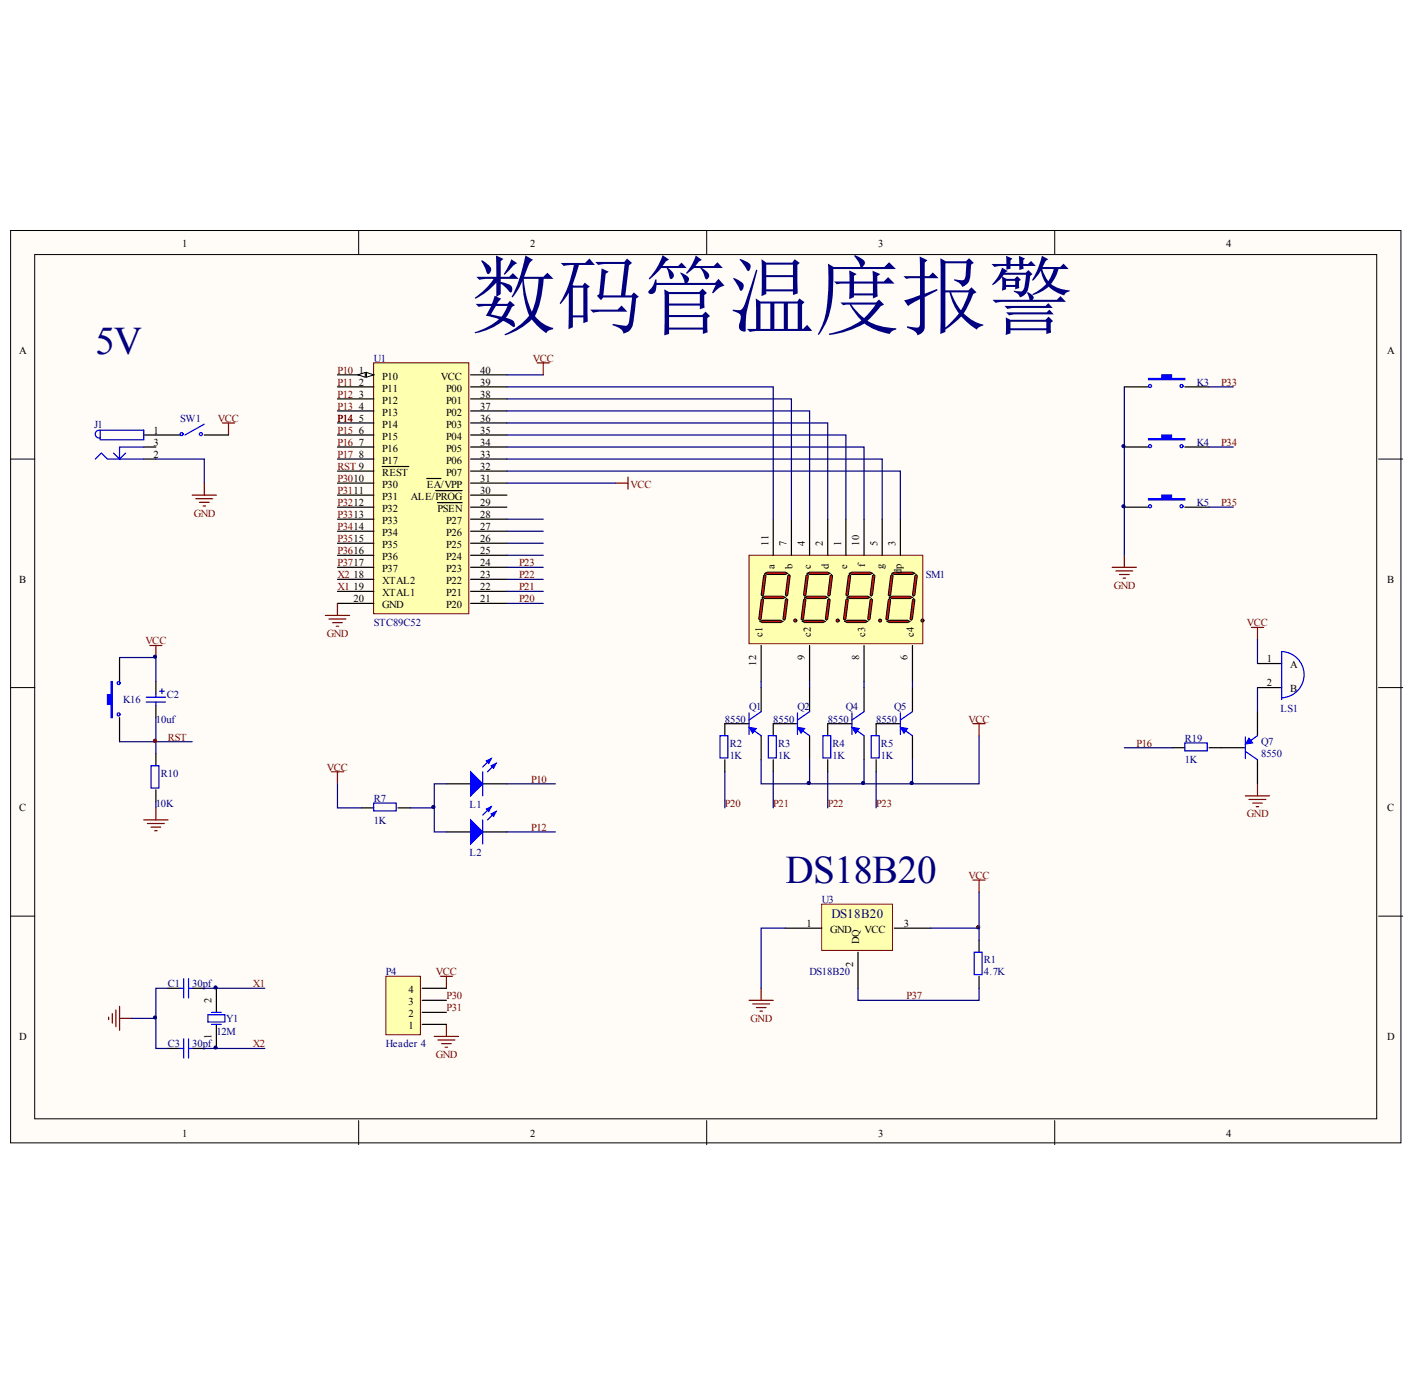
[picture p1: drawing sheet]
<svg xmlns="http://www.w3.org/2000/svg" width="100mm" height="98mm" viewBox="0 0 100 98" stroke-linecap="round" stroke-linejoin="round" font-family="sans-serif">
<defs><g id="words">
<text font-size="6.1" fill="#000080" x="33.2" y="23">数码管温度报警</text>
<g font-size="2.8" fill="#000080">
<text x="6.7" y="24.9">5V</text>
<text x="55.4" y="62.3">DS18B20</text>
</g>
<text font-size=".9" fill="#000080" x="58.7" y="64.8">DS18B20</text>
<g font-size=".7">
<text x="12.8" y="17.4">1</text>
<text x="37.4" y="17.4">2</text>
<text x="62" y="17.4">3</text>
<text x="86.5" y="17.4">4</text>
<text x="1.4" y="25">A</text>
<text x="25.3" y="26.4">1</text>
<text x="25.3" y="27.2">2</text>
<text x="25.3" y="28.1">3</text>
<text x="25.3" y="28.9">4</text>
<text x="25.3" y="29.8">5</text>
<text x="27" y="26.8">P10</text>
<text x="27" y="27.6">P11</text>
<text x="27" y="28.5">P12</text>
<text x="27" y="29.3">P13</text>
<text x="31.1" y="26.8">VCC</text>
<text x="31.5" y="29.3">P02</text>
<text x="31.5" y="28.5">P01</text>
<text x="31.5" y="27.6">P00</text>
<text x="33.9" y="29.8">36</text>
<text x="33.9" y="28.9">37</text>
<text x="33.9" y="28.1">38</text>
<text x="33.9" y="27.2">39</text>
<text x="33.9" y="26.4">40</text>
<text x="97.9" y="25">A</text>
<text x="10.8" y="30.6">1</text>
<text x="10.8" y="32.3">2</text>
<text x="10.8" y="31.5">3</text>
<text x="25.3" y="30.6">6</text>
<text x="25.3" y="31.5">7</text>
<text x="25.3" y="32.3">8</text>
<text x="27" y="30.2">P14</text>
<text x="27" y="31">P15</text>
<text x="27" y="31.9">P16</text>
<text x="27" y="32.7">P17</text>
<text x="27" y="33.6">REST</text>
<text x="27" y="34.4">P30</text>
<text x="27" y="35.3">P31</text>
<text x="29" y="35.3">ALE/PROG</text>
<text x="30.1" y="34.4">EA/VPP</text>
<text x="31.5" y="33.6">P07</text>
<text x="31.5" y="32.7">P06</text>
<text x="31.5" y="31.9">P05</text>
<text x="31.5" y="31">P04</text>
<text x="31.5" y="30.2">P03</text>
<text x="33.9" y="35.7">29</text>
<text x="33.9" y="34.9">30</text>
<text x="33.9" y="34">31</text>
<text x="33.9" y="33.2">32</text>
<text x="33.9" y="32.3">33</text>
<text x="33.9" y="31.5">34</text>
<text x="33.9" y="30.6">35</text>
<text x="1.4" y="41.1">B</text>
<text x="24.9" y="40.8">18</text>
<text x="24.9" y="41.6">19</text>
<text x="27" y="36.1">P32</text>
<text x="27" y="37">P33</text>
<text x="27" y="37.8">P34</text>
<text x="27" y="38.7">P35</text>
<text x="27" y="39.5">P36</text>
<text x="27" y="40.4">P37</text>
<text x="27" y="41.2">XTAL2</text>
<text x="30.9" y="36.1">PSEN</text>
<text x="31.5" y="41.2">P22</text>
<text x="31.5" y="40.4">P23</text>
<text x="31.5" y="39.5">P24</text>
<text x="31.5" y="38.7">P25</text>
<text x="31.5" y="37.8">P26</text>
<text x="31.5" y="37">P27</text>
<text x="33.9" y="41.6">22</text>
<text x="33.9" y="40.8">23</text>
<text x="33.9" y="39.9">24</text>
<text x="33.9" y="39.1">25</text>
<text x="33.9" y="38.2">26</text>
<text x="33.9" y="37.4">27</text>
<text x="33.9" y="36.6">28</text>
<text x="54.2" y="38.5" transform="rotate(-90 54.2 38.5)">11</text>
<text x="54.6" y="40.1" transform="rotate(-90 54.6 40.1)">a</text>
<text x="55.5" y="38.5" transform="rotate(-90 55.5 38.5)">7</text>
<text x="55.9" y="40.1" transform="rotate(-90 55.9 40.1)">b</text>
<text x="56.8" y="38.5" transform="rotate(-90 56.8 38.5)">4</text>
<text x="57.2" y="40.1" transform="rotate(-90 57.2 40.1)">c</text>
<text x="58.1" y="38.5" transform="rotate(-90 58.1 38.5)">2</text>
<text x="58.5" y="40.1" transform="rotate(-90 58.5 40.1)">d</text>
<text x="59.3" y="38.5" transform="rotate(-90 59.3 38.5)">1</text>
<text x="59.8" y="40.1" transform="rotate(-90 59.8 40.1)">e</text>
<text x="60.6" y="38.5" transform="rotate(-90 60.6 38.5)">10</text>
<text x="61" y="40" transform="rotate(-90 61 40)">f</text>
<text x="61.9" y="38.5" transform="rotate(-90 61.9 38.5)">5</text>
<text x="62.3" y="40.1" transform="rotate(-90 62.3 40.1)">g</text>
<text x="63.2" y="38.5" transform="rotate(-90 63.2 38.5)">3</text>
<text x="63.6" y="40.5" transform="rotate(-90 63.6 40.5)">dp</text>
<text x="97.9" y="41.1">B</text>
<text x="24.9" y="42.5">20</text>
<text x="27" y="42.1">XTAL1</text>
<text x="27" y="42.9">GND</text>
<text x="31.5" y="42.9">P20</text>
<text x="31.5" y="42.1">P21</text>
<text x="33.9" y="42.5">21</text>
<text x="53.4" y="47" transform="rotate(-90 53.4 47)">12</text>
<text x="53.8" y="44.9" transform="rotate(-90 53.8 44.9)">c1</text>
<text x="56.8" y="46.6" transform="rotate(-90 56.8 46.6)">9</text>
<text x="57.2" y="44.9" transform="rotate(-90 57.2 44.9)">c2</text>
<text x="60.6" y="46.6" transform="rotate(-90 60.6 46.6)">8</text>
<text x="61" y="44.9" transform="rotate(-90 61 44.9)">c3</text>
<text x="64" y="46.6" transform="rotate(-90 64 46.6)">6</text>
<text x="64.5" y="44.9" transform="rotate(-90 64.5 44.9)">c4</text>
<text x="89.4" y="46.7">1</text>
<text x="91" y="47.2">A</text>
<text x="89.4" y="48.4">2</text>
<text x="91" y="48.9">B</text>
<text x="1.4" y="57.2">C</text>
<text x="97.9" y="57.2">C</text>
<text x="56.9" y="65.4">1</text>
<text x="58.6" y="65.8">GND</text>
<text x="61" y="65.8">VCC</text>
<text x="63.8" y="65.4">3</text>
<text x="14.9" y="70.7" transform="rotate(-90 14.9 70.7)">2</text>
<text x="28.8" y="71.8">2</text>
<text x="28.8" y="70.9">3</text>
<text x="28.8" y="70.1">4</text>
<text x="60.2" y="68.2" transform="rotate(-90 60.2 68.2)">2</text>
<text x="60.6" y="66.6" transform="rotate(-90 60.6 66.6)">DQ</text>
<text x="1.4" y="73.4">D</text>
<text x="14.9" y="73.3" transform="rotate(-90 14.9 73.3)">1</text>
<text x="28.8" y="72.6">1</text>
<text x="97.9" y="73.4">D</text>
<text x="12.8" y="80.2">1</text>
<text x="37.4" y="80.2">2</text>
<text x="62" y="80.2">3</text>
<text x="86.5" y="80.2">4</text>
</g>
<g font-size=".7" fill="#000080">
<text x="12.7" y="29.8">SW1</text>
<text x="26.4" y="25.5">U1</text>
<text x="84.5" y="27.2">K3</text>
<text x="6.6" y="30.2">J1</text>
<text x="84.5" y="31.5">K4</text>
<text x="84.5" y="35.7">K5</text>
<text x="65.3" y="40.8">SM1</text>
<text x="26.4" y="44.2">STC89C52</text>
<text x="8.7" y="49.6">K16</text>
<text x="11" y="51">10uf</text>
<text x="11.8" y="49.3">C2</text>
<text x="51.1" y="51">8550</text>
<text x="51.5" y="52.7">R2</text>
<text x="51.5" y="53.5">1K</text>
<text x="52.8" y="50.1">Q1</text>
<text x="54.6" y="51">8550</text>
<text x="54.9" y="52.7">R3</text>
<text x="54.9" y="53.5">1K</text>
<text x="56.3" y="50.1">Q2</text>
<text x="58.4" y="51">8550</text>
<text x="58.7" y="52.7">R4</text>
<text x="58.7" y="53.5">1K</text>
<text x="59.7" y="50.1">Q4</text>
<text x="61.8" y="51">8550</text>
<text x="62.2" y="52.7">R5</text>
<text x="62.2" y="53.5">1K</text>
<text x="63.1" y="50.1">Q5</text>
<text x="83.6" y="53.9">1K</text>
<text x="83.6" y="52.3">R19</text>
<text x="89" y="52.6">Q7</text>
<text x="89" y="53.4">8550</text>
<text x="90.3" y="50.2">LS1</text>
<text x="11" y="56.9">10K</text>
<text x="11.3" y="54.8">R10</text>
<text x="26.4" y="56.6">R7</text>
<text x="26.4" y="58.1">1K</text>
<text x="33.1" y="57">L1</text>
<text x="33.1" y="60.4">L2</text>
<text x="58" y="63.7">U3</text>
<text x="11.9" y="69.6">C1</text>
<text x="13.6" y="69.6">30pf</text>
<text x="27.2" y="68.8">P4</text>
<text x="57.1" y="68.8">DS18B20</text>
<text x="69.4" y="68">R1</text>
<text x="69.4" y="68.8">4.7K</text>
<text x="11.9" y="73.9">C3</text>
<text x="13.6" y="73.9">30pf</text>
<text x="15.3" y="73">12M</text>
<text x="16" y="72.1">Y1</text>
<text x="27.2" y="73.9">Header 4</text>
</g>
<g font-size=".7" fill="#800000">
<text x="15.4" y="29.8">VCC</text>
<text x="23.8" y="26.4">P10</text>
<text x="23.8" y="27.2">P11</text>
<text x="23.8" y="29.8">P14</text>
<text x="23.8" y="28.1">P12</text>
<text x="23.8" y="28.9">P13</text>
<text x="37.6" y="25.5">VCC</text>
<text x="86.2" y="27.2">P33</text>
<text x="23.8" y="33.2">RST 9</text>
<text x="23.8" y="30.6">P15</text>
<text x="23.8" y="31.5">P16</text>
<text x="23.8" y="32.3">P17</text>
<text x="23.8" y="34">P3010</text>
<text x="23.8" y="34.9">P3111</text>
<text x="23.8" y="35.7">P3212</text>
<text x="44.5" y="34.4">VCC</text>
<text x="86.2" y="31.5">P34</text>
<text x="86.2" y="35.7">P35</text>
<text x="13.7" y="36.4">GND</text>
<text x="23.8" y="41.6">X1</text>
<text x="23.8" y="40.8">X2</text>
<text x="23.8" y="38.2">P3515</text>
<text x="23.8" y="39.1">P3616</text>
<text x="23.8" y="39.9">P3717</text>
<text x="23.8" y="37.4">P3414</text>
<text x="23.8" y="36.6">P3313</text>
<text x="36.6" y="41.6">P21</text>
<text x="36.6" y="40.8">P22</text>
<text x="36.6" y="39.9">P23</text>
<text x="78.6" y="41.5">GND</text>
<text x="10.3" y="45.5">VCC</text>
<text x="23.1" y="44.9">GND</text>
<text x="36.6" y="42.5">P20</text>
<text x="88" y="44.2">VCC</text>
<text x="11.9" y="52.3">RST</text>
<text x="68.3" y="51">VCC</text>
<text x="80.2" y="52.7">P16</text>
<text x="23.1" y="54.4">VCC</text>
<text x="37.5" y="58.6">P12</text>
<text x="37.5" y="55.2">P10</text>
<text x="51.1" y="56.9">P20</text>
<text x="54.6" y="56.9">P21</text>
<text x="58.4" y="56.9">P22</text>
<text x="61.8" y="56.9">P23</text>
<text x="88" y="57.7">GND</text>
<text x="68.3" y="62">VCC</text>
<text x="17.8" y="69.6">X1</text>
<text x="30.8" y="68.8">VCC</text>
<text x="31.5" y="70.5">P30</text>
<text x="31.5" y="71.3">P31</text>
<text x="64" y="70.5">P37</text>
<text x="17.8" y="73.9">X2</text>
<text x="30.8" y="74.6">GND</text>
<text x="53" y="72.1">GND</text>
</g>
</g></defs>
<g fill="#fffcf8" stroke="#000" stroke-width=".07">
<path d="M.7 16.3h98.1v64.3h-98.1z"/>
<path d="M2.4 18h94.7v60.9h-94.7z"/>
</g>
<path d="M25.3 16.3v1.7M49.9 16.3v1.7M74.4 16.3v1.7M.7 32.4h1.8M97.3 32.4h1.7M.7 48.5h1.8M97.3 48.5h1.7M.7 64.6h1.8M25.3 79.1v1.7M49.9 79.1v1.7M74.4 79.1v1.7M97.3 64.6h1.7" fill="none" stroke="#000" stroke-width=".07"/>
<g fill="#000080" stroke="#000080" stroke-width=".07">
<circle cx="10.9" cy="52.3" r=".11"/>
<circle cx="69" cy="65.4" r=".11"/>
</g>
<path d="M26.4 25.6h6.7v17.7h-6.7z" fill="#ffffb0" stroke="#800000" stroke-width=".07"/>
<path d="M23.8 26.4h2.6" fill="none" stroke="#000" stroke-width=".09"/>
<g fill="#fffcf8" stroke="#000" stroke-width=".07">
<path d="M25.9 26.3l.5 .1-.5 .2z"/>
<path d="M25.3 26.4l.5-.1v.3z"/>
</g>
<g fill="none" stroke="#000" stroke-width=".09">
<path d="M23.8 27.3h2.6M23.8 28.1h2.6M23.8 29h2.6M23.8 29.8h2.6M23.8 30.7h2.6M23.8 31.5h2.6M23.8 32.4h2.6M23.8 33.2h2.6M23.8 34.1h2.6M23.8 34.9h2.6M23.8 35.8h2.6M23.8 36.6h2.6"/>
<path d="M23.8 37.5h2.6M23.8 38.3h2.6M23.8 39.2h2.6M27 32.9h1.8M30.1 33.8h1M30.7 34.6h1.9M30.9 35.5h1.7M33.2 27.3h2.6M33.2 28.1h2.6M33.2 29h2.6M33.2 29.8h2.6M33.2 30.7h2.6"/>
<path d="M33.2 31.5h2.6M33.2 32.4h2.6M33.2 33.2h2.6M33.2 34.1h2.6M33.2 34.9h2.6M33.2 35.8h2.6M33.2 36.6h2.6M33.2 37.5h2.6M33.2 38.3h2.6M33.2 39.2h2.6M33.2 26.4h2.6M23.8 40h2.6"/>
<path d="M23.8 40.9h2.6M23.8 41.7h2.6M23.8 42.6h2.6M33.2 40h2.6M33.2 40.9h2.6M33.2 41.7h2.6M33.2 42.6h2.6"/>
</g>
<path d="M35.8 26.4h2.5M35.8 39.2h2.5M35.8 38.3h2.5M35.8 37.5h2.5M35.8 36.6h2.5M35.8 34.1h7.7M35.8 42.6h2.5M35.8 41.7h2.5M35.8 40.9h2.5M35.8 40h2.5" fill="none" stroke="#000080" stroke-width=".09"/>
<path d="M37.9 25.6h.9M38.3 25.6v.8M43.5 34.1h.8M44.3 33.7v.8M23 43.4h1.7M23.2 43.7h1.2M23.5 43.9h.7M23.7 44.2h.2M23.8 42.6v.8" fill="none" stroke="#800000" stroke-width=".09"/>
<path d="M52.8 39.2h12.3v6.2h-12.3z" fill="#ffffb0" stroke="#800000" stroke-width=".07"/>
<g fill="#f00" stroke="#000" stroke-width=".07">
<circle cx="56.1" cy="43.8" r=".11"/>
<circle cx="59.1" cy="43.8" r=".11"/>
<circle cx="62.1" cy="43.8" r=".11"/>
<circle cx="65.1" cy="43.8" r=".11"/>
</g>
<g fill="#f00" stroke="#000" stroke-width=".07">
<path d="M53.6 43.8h.2h1.3h.1l-.1 .1h-1.3z" fill-rule="evenodd"/>
<path d="M53.8 42.1h.2h1.2h.2l-.2 .1h-1.2z" fill-rule="evenodd"/>
<path d="M54 40.5l.1-.1h1.3l.2 .1h-.2h-1.3z" fill-rule="evenodd"/>
<path d="M55.6 40.6l.1-.1 .1 .1-.2 1.4-.1 .1-.1-.1z" fill-rule="evenodd"/>
<path d="M53.9 40.6l.1-.1v.1l-.1 1.4-.1 .1-.1-.1z" fill-rule="evenodd"/>
<path d="M53.7 42.3l.1-.1 .1 .1-.2 1.4-.1 .1-.1-.1z" fill-rule="evenodd"/>
<path d="M55.4 42.3l.1-.1 .1 .1-.2 1.4-.1 .1-.1-.1z" fill-rule="evenodd"/>
<path d="M56.6 43.8h.2h1.3h.1l-.1 .1h-1.3z" fill-rule="evenodd"/>
<path d="M56.8 42.1h.1h1.3h.2l-.2 .1h-1.3z" fill-rule="evenodd"/>
<path d="M56.9 40.5l.2-.1h1.3l.2 .1h-.2h-1.3z" fill-rule="evenodd"/>
<path d="M58.6 40.6l.1-.1v.1l-.1 1.4-.1 .1-.1-.1z" fill-rule="evenodd"/>
<path d="M56.9 40.6v-.1l.1 .1-.1 1.4-.1 .1-.1-.1z" fill-rule="evenodd"/>
<path d="M56.7 42.3l.1-.1 .1 .1-.2 1.4-.1 .1-.1-.1z" fill-rule="evenodd"/>
<path d="M58.4 42.3l.1-.1 .1 .1-.2 1.4-.1 .1-.1-.1z" fill-rule="evenodd"/>
<path d="M59.6 43.8h.2h1.2h.2l-.2 .1h-1.2z" fill-rule="evenodd"/>
<path d="M59.8 42.1h.1h1.3h.2l-.2 .1h-1.3z" fill-rule="evenodd"/>
<path d="M59.9 40.5l.2-.1h1.3l.2 .1h-.2h-1.3z" fill-rule="evenodd"/>
<path d="M61.6 40.6v-.1l.1 .1-.1 1.4-.1 .1-.1-.1z" fill-rule="evenodd"/>
<path d="M59.9 40.6v-.1l.1 .1-.1 1.4-.1 .1-.1-.1z" fill-rule="evenodd"/>
<path d="M59.7 42.3l.1-.1 .1 .1-.2 1.4-.1 .1-.1-.1z" fill-rule="evenodd"/>
<path d="M61.4 42.3l.1-.1 .1 .1-.2 1.4-.1 .1-.1-.1z" fill-rule="evenodd"/>
<path d="M62.6 43.8h.2h1.2h.2l-.2 .1h-1.2z" fill-rule="evenodd"/>
<path d="M62.8 42.1h.1h1.3h.2l-.2 .1h-1.3z" fill-rule="evenodd"/>
<path d="M62.9 40.5l.2-.1h1.3l.2 .1h-.2h-1.3z" fill-rule="evenodd"/>
<path d="M64.6 40.6v-.1l.1 .1-.1 1.4-.1 .1-.1-.1z" fill-rule="evenodd"/>
<path d="M62.8 40.6l.1-.1 .1 .1-.2 1.4v.1l-.1-.1z" fill-rule="evenodd"/>
<path d="M62.7 42.3l.1-.1v.1l-.1 1.4-.1 .1-.1-.1z" fill-rule="evenodd"/>
<path d="M64.4 42.3l.1-.1 .1 .1-.2 1.4-.1 .1-.1-.1z" fill-rule="evenodd"/>
</g>
<g fill="none" stroke="#000" stroke-width=".09">
<path d="M10.1 30.7h.9M10.1 32.4h.9M10.1 31.5h.9M54.6 36.6v2.6M55.8 36.6v2.6M57.1 36.6v2.6M58.4 36.6v2.6M59.7 36.6v2.6M61 36.6v2.6M62.2 36.6v2.6M63.5 36.6v2.6M79.3 31.5h1.7"/>
<path d="M79.3 27.3h1.7M79.3 35.8h1.7M83.6 31.5h1.7M83.6 27.3h1.7M83.6 35.8h1.7M8.4 46.4v1.7M8.4 50.6v1.7M11 48.1v.8M11 49.8v.8M11 53.2v.8M11 55.7v.9M51.1 53.6v.9"/>
<path d="M52.8 51.1h-1.7v.8M53.7 45.5v2.6M53.7 48.5v1.7M53.7 51.9v1.7M54.6 53.6v.9M56.3 51.1h-1.7v.8M57.1 45.5v2.6M57.1 48.5v1.7M57.1 51.9v1.7M58.4 53.6v.9M60.1 51.1h-1.7v.8M61 45.5v2.6"/>
<path d="M61 48.5v1.7M61 51.9v1.7M61.8 53.6v.9M63.5 51.1h-1.7v.8M64.4 45.5v2.6M64.4 48.5v1.7M64.4 51.9v1.7M11.9 69.7h.8M11.9 74h.8M13.6 69.7h.8M13.6 74h.8M15.3 69.7v1.7"/>
<path d="M15.3 72.3v1.7"/>
</g>
<g fill="none" stroke="#00f" stroke-width=".09">
<path d="M6.7 32.4l.5-.4 .4 .4h2.5M7.1 30.4a.28 .28 0 0 0-.4 .2 .28 .28 0 0 0 .3 .3M7.1 30.4h3v.6h-3zM8.9 32l-.5 .4M10.1 31.5h-1.7v.9l-.4-.4M10.3 49.2h1.4M10.3 49.5h1.4M10.7 54h.5v1.6h-.5zM11 48.9v.3M11 49.5v.3M11.3 48.8h.3M11.4 48.6v.3"/>
<path d="M50.8 51.9h.6v1.6h-.6zM52.8 50.3v1.5M53.1 51.5l.6 .4M53.7 50.2l-.9 .6M54.2 51.9h.6v1.6h-.6zM56.3 50.3v1.5M56.5 51.5l.6 .4M57.1 50.2l-.8 .6M58.1 51.9h.5v1.6h-.5zM60.1 50.3v1.5M60.4 51.5l.6 .4M61 50.2l-.9 .6"/>
<path d="M61.5 51.9h.5v1.6h-.5zM63.5 50.3v1.5M63.8 51.5l.6 .4M64.4 50.2l-.9 .6M12.7 69.7h.3M12.7 74h.3M13 69.1v1.3M13 73.3v1.4M13.3 69.1v1.3M13.3 73.3v1.4M13.3 69.7h.3M13.3 74h.3"/>
<path d="M14.7 71.6h1.2v.5h-1.2zM14.9 71.4h.7M14.9 72.3h.7"/>
<circle cx="81.1" cy="27.2" r=".11"/>
<circle cx="81.1" cy="35.7" r=".11"/>
<circle cx="81.1" cy="31.5" r=".11"/>
<circle cx="83.4" cy="27.2" r=".11"/>
<circle cx="83.4" cy="31.5" r=".11"/>
<circle cx="83.4" cy="35.7" r=".11"/>
<circle cx="8.4" cy="50.4" r=".11"/>
<circle cx="8.4" cy="48.2" r=".11"/>
</g>
<g fill="#00f" stroke="#00f" stroke-width=".07">
<path d="M52.8 51.3l.6 .1-.3 .3z"/>
<path d="M56.3 51.3l.5 .1-.3 .3z"/>
<path d="M60.1 51.3l.5 .1-.2 .3z"/>
<path d="M63.5 51.3l.5 .1-.2 .3z"/>
</g>
<g fill="none" stroke="#000080" stroke-width=".09">
<path d="M11 32.4h3.4v1.7M35.8 27.3h18.8v9.3M35.8 28.1h20v8.5M35.8 29h21.3v7.6M35.8 29.8h22.6v6.8M35.8 30.7h23.9v5.9M35.8 31.5h25.2v5.1M35.8 32.4h26.4v4.2M35.8 33.2h27.7v3.4M79.3 27.3v11.9M85.3 27.3h1.7M85.3 31.5h1.7"/>
<path d="M85.3 35.8h1.7M8.4 46.4h2.6v1.7M8.4 52.3h5.2M11 50.6v2.6M11 56.6v.4M51.1 54.5v2.5M53.7 53.6v1.7h7.3v-1.7M53.7 48.1v.4M54.6 54.5v2.5M57.1 48.1v.4M57.1 53.6v1.7M58.4 54.5v2.5"/>
<path d="M61 48.1v.4M61.8 54.5v2.5M64.4 53.6v1.7h-3.4M64.4 48.1v.4M69.1 51.9v3.4h-4.7M9.3 71.9h1.7M11.9 69.7h-.9v4.3h.9M14.4 69.7h4.3M14.4 74h4.3"/>
</g>
<g fill="none" stroke="#800000" stroke-width=".09">
<path d="M13.6 34.9h1.7M13.8 35.2h1.2M14.1 35.4h.7M14.3 35.7h.2M14.4 34.1v.8M15.7 29.8h.8M16.1 29.8v.9M79.3 39.2v.8M10.1 57.8h1.8M10.4 58.1h1.2M10.6 45.5h.8M10.7 58.4h.6"/>
<path d="M10.9 58.6h.2M11 45.5v.9M11 57v.8M68.7 51.1h.8M69.1 51.1v.8M78.5 40h1.7M78.7 40.3h1.2M79 40.5h.7M79.2 40.8h.2M7.7 71.8v.1M7.9 71.5v.7M8.2 71.3v1.1"/>
<path d="M8.4 71v1.7M8.4 71.9h.9"/>
</g>
<g fill="#00f" stroke="#00f" stroke-width=".09">
<path d="M7.8 48.1h.1v2.5h-.1v-.9h-.2v-.7h.2z" fill-rule="evenodd"/>
<path d="M81 26.7h1v-.3h.7v.3h.9v.1h-2.6z" fill-rule="evenodd"/>
<path d="M81 30.9h1v-.2h.7v.2h.9v.1h-2.6z" fill-rule="evenodd"/>
<path d="M81 35.2h1v-.3h.7v.3h.9v.1h-2.6z" fill-rule="evenodd"/>
</g>
<circle cx="10.9" cy="52.3" r=".11" fill="#800000" stroke="#800000" stroke-width=".07"/>
<path d="M58 63.8h5v3.3h-5z" fill="#ffffb0" stroke="#800000" stroke-width=".07"/>
<g fill="none" stroke="#000" stroke-width=".09">
<path d="M11 30.7h1.7M14.4 30.7h1.7M25.5 57h.9M28.1 57h.8M31.5 55.3h1.7M31.5 58.7h1.7M34.1 55.3h1.7M34.1 58.7h1.7M82.7 52.8h.9M85.3 52.8h2.6M88.7 50.2v1.7M88.7 53.6v1.7"/>
<path d="M55.4 65.5h2.6M60.5 67.2v2.5M63.1 65.5h2.6M69.1 66.3v.9M69.1 68.9v.8"/>
</g>
<g fill="none" stroke="#00f" stroke-width=".09">
<path d="M14.4 29.9l-1.4 .8M26.4 56.7h1.6v.5h-1.6zM34.1 54.5v1.7M34.1 57.8v1.7M34.7 53.5l-.6 .6M34.7 56.9l-.6 .6M35 53.9l-.6 .6M35 57.3l-.6 .5M83.6 52.4h1.6v.6h-1.6zM87.9 52v1.5M87.9 53l.8 .6M88.7 51.9l-.6 .4"/>
<path d="M68.7 67.2h.6v1.6h-.6z"/>
<circle cx="12.8" cy="30.6" r=".11"/>
<circle cx="14.2" cy="30.6" r=".11"/>
</g>
<g fill="none" stroke="#800000" stroke-width=".09">
<path d="M23.4 54.5h.8M23.8 54.5v.8M87.9 56.2h1.7M88.1 56.4h1.2M88.3 44.3h.8M88.4 56.7h.7M88.6 56.9h.2M88.7 44.3v.8M88.7 55.3v.9M30.6 73.1h1.8M30.9 73.4h1.2M31.1 68.9h.8"/>
<path d="M31.2 73.6h.6M31.4 73.9h.2M31.5 68.9v.8M31.5 72.3v.8M52.8 70.6h1.8M53.1 70.8h1.2M53.4 71.1h.6M53.6 71.3h.2M53.7 69.7v.9M68.7 62.1h.8M69.1 62.1v.8"/>
</g>
<path d="M23.8 55.3v1.7h1.7M28.9 57h1.7M31.5 55.3h-.9v3.4h.9M35.8 55.3h3.4M35.8 58.7h3.4M79.3 52.8h3.4M55.4 65.5h-1.7v4.2M60.5 69.7v.9h8.6v-.9M65.7 65.5h3.4M69.1 62.9v3.4" fill="none" stroke="#000080" stroke-width=".09"/>
<circle cx="69" cy="65.4" r=".11" fill="#800000" stroke="#800000" stroke-width=".07"/>
<g fill="#00f" stroke="#00f" stroke-width=".09">
<path d="M33.2 54.5l.9 .8-.9 .9z"/>
<path d="M34.7 54l.3-.1-.2 .3z"/>
<path d="M34.3 53.7l.4-.2-.2 .4z"/>
<path d="M33.2 57.8l.9 .9-.9 .8z"/>
<path d="M34.7 57.4l.3-.1-.2 .3z"/>
<path d="M34.3 57.1l.4-.2-.2 .4z"/>
</g>
<path d="M88.1 52.1l.3 .3-.5 .1z" fill="#00f" stroke="#00f" stroke-width=".07"/>
<path d="M27.2 68.9h2.5v4.1h-2.5z" fill="#ffffb0" stroke="#800000" stroke-width=".07"/>
<path d="M88.7 46.8h1.7M88.7 48.5h1.7M29.8 72.3h1.7M29.8 71.4h1.7M29.8 70.6h1.7M29.8 69.7h1.7" fill="none" stroke="#000" stroke-width=".09"/>
<path d="M90.4 49.2a1.63 1.63 0 0 0 1.6-1.6 1.63 1.63 0 0 0-1.6-1.6v3.4" fill="none" stroke="#00f" stroke-width=".09"/>
<path d="M88.7 45.1v1.7M88.7 48.5v1.7" fill="none" stroke="#000080" stroke-width=".09"/>
<g fill="#000080" stroke="#000080" stroke-width=".07">
<circle cx="10.9" cy="71.8" r=".11"/>
<circle cx="10.9" cy="46.3" r=".11"/>
<circle cx="15.2" cy="73.9" r=".11"/>
<circle cx="15.2" cy="69.7" r=".11"/>
<circle cx="30.6" cy="56.9" r=".11"/>
<circle cx="57.1" cy="55.2" r=".11"/>
<circle cx="60.9" cy="55.2" r=".11"/>
<circle cx="64.3" cy="55.2" r=".11"/>
<circle cx="79.3" cy="35.7" r=".11"/>
<circle cx="79.3" cy="31.5" r=".11"/>
</g>
<use href="#words"/>
</svg>
